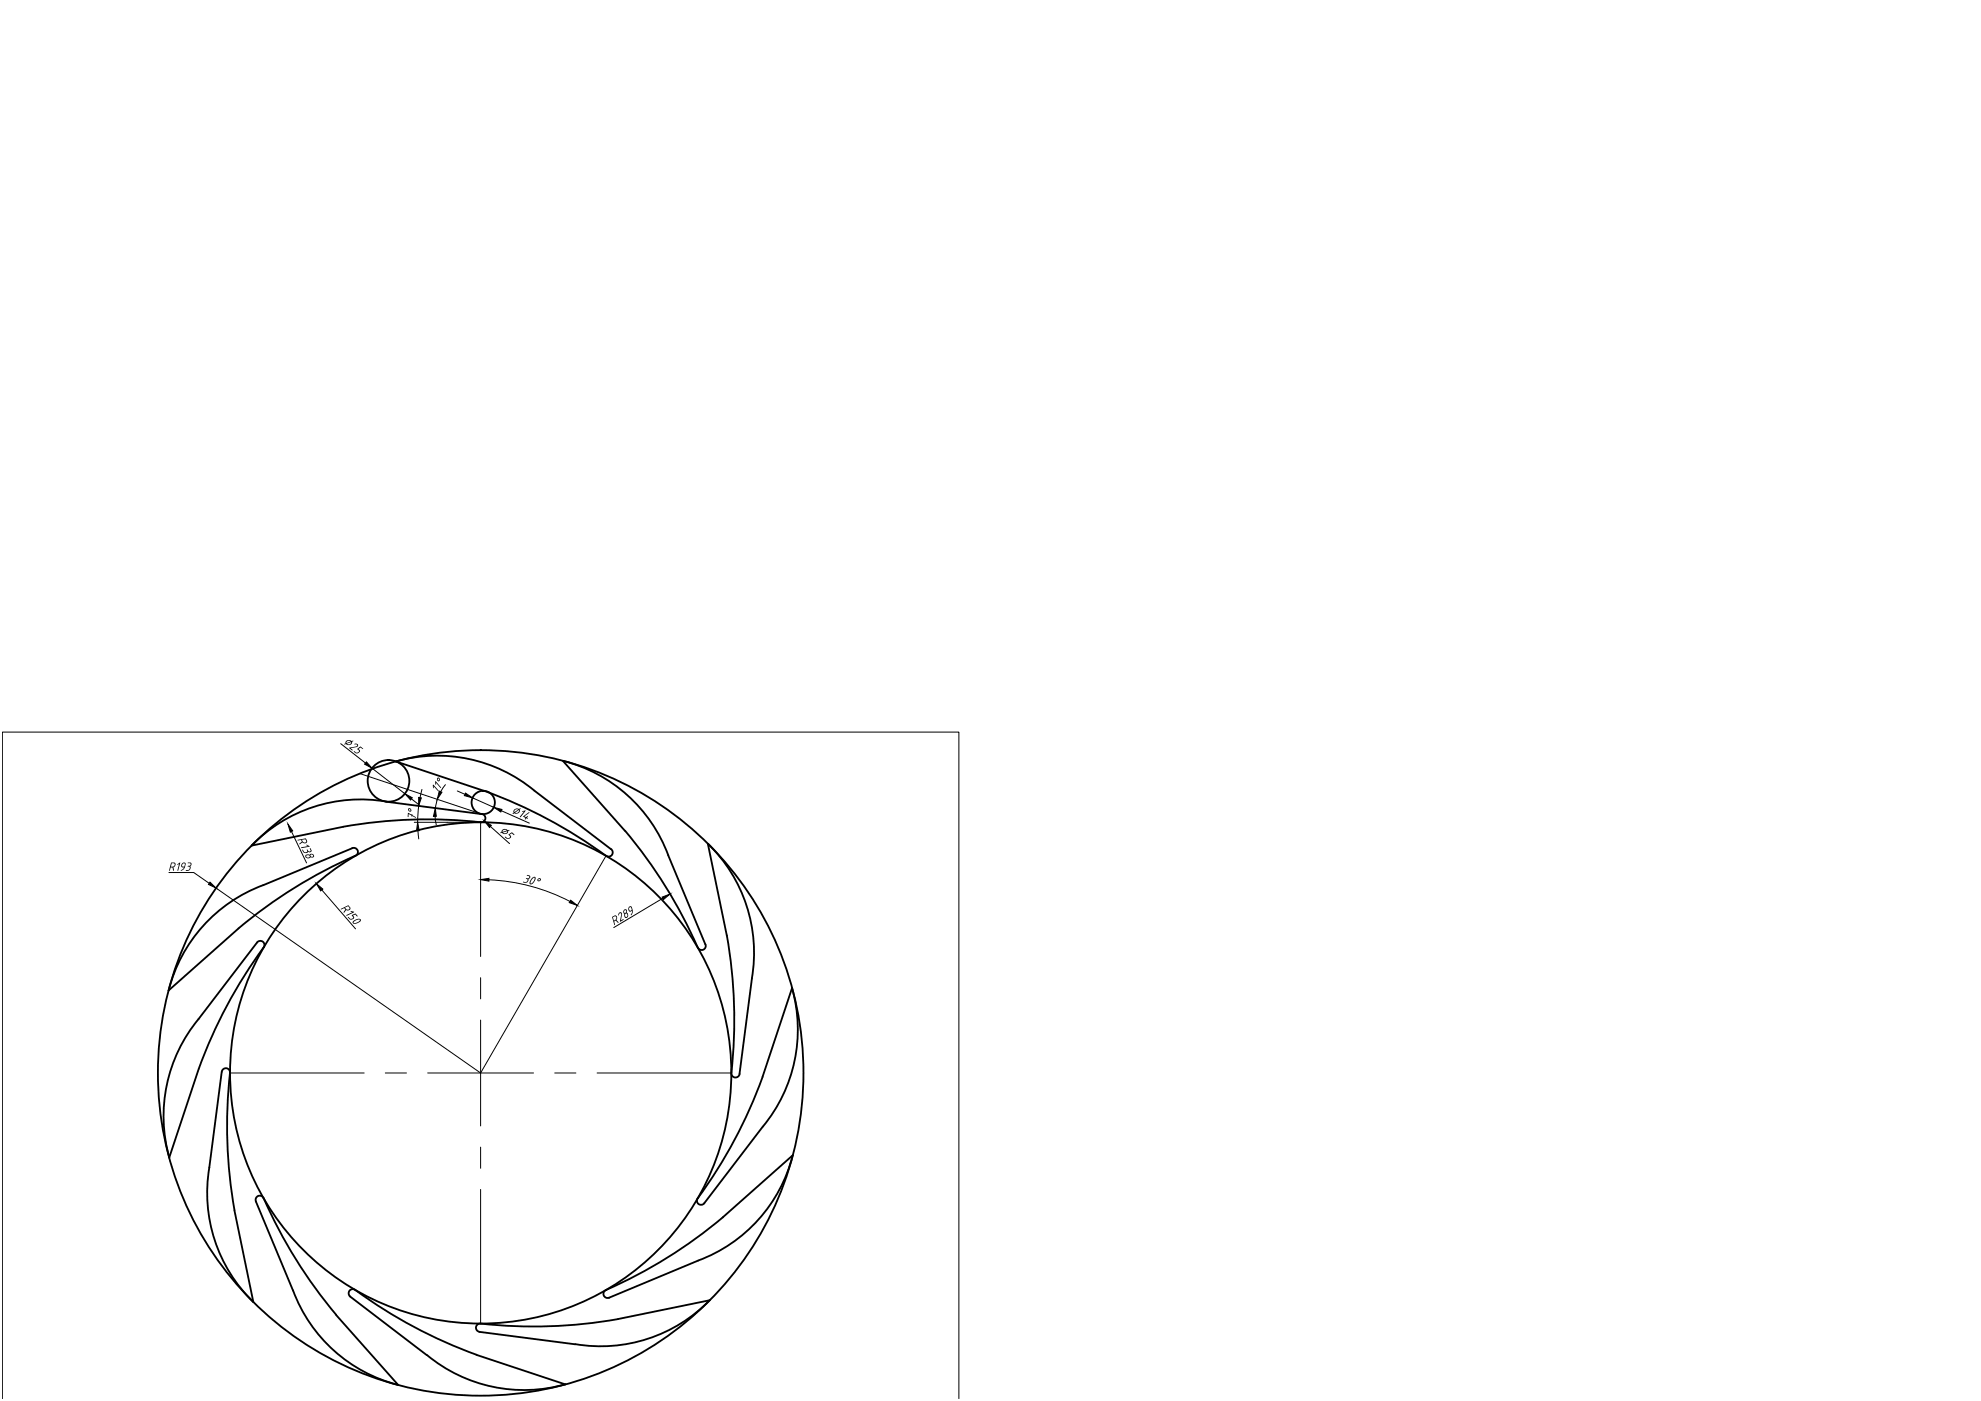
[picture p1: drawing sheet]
<svg xmlns="http://www.w3.org/2000/svg" width="594mm" height="420mm" viewBox="0 0 594 420" stroke-linecap="round" stroke-linejoin="round" font-family="sans-serif">
<path d="M107.9 232l36.6 12.2M144.1 246.6v40.3M144.1 293.2v6.4M144.1 305.9v31.8M68.9 321.8h40.3M115.6 321.8h6.3M128.3 321.8h31.7M166.4 321.8h6.3M179.1 321.8h40.2M144.1 344v6.4M144.1 356.7v40.2" fill="none" stroke="#000" stroke-width=".3"/>
<!-- layer: 0 -->
<g fill="none" stroke="#000" stroke-width=".55">
<path d="M160.2 237.1a45.6 45.6 0 0 0-41.5-8.7l26.7 8.9M160.3 237.1l23 17.6a1.25 1.25 0 0 1 .2 1.7 1.25 1.25 0 0 1-1.8 .2 146.6 146.6 0 0 0-36.4-19.4M102.9 248l-27.4 5.6M106.5 256.6a145 145 0 0 0-35 21.8l-21 18.7a45.7 45.7 0 0 1 28.4-31.6M106.6 256.7a1.25 1.25 0 0 0 .6-1.7 1.25 1.25 0 0 0-1.6-.6l-26.7 11.1M115.8 240.4l28.7 3.8M115.8 240.4a45.6 45.6 0 0 0-40.3 13.2M144.1 246.6a145 145 0 0 0-41.2 1.3M144.5 244.1a1.25 1.25 0 0 1 1.1 1.4 1.25 1.25 0 0 1-1.4 1.1M187.4 249.2l-18.6-21a45.6 45.6 0 0 1 31.6 28.3M187.4 249.1a148.8 148.8 0 0 1 22.1 35.4 1.25 1.25 0 0 0 1.6 .2 1.25 1.25 0 0 0 .5-1.5M200.4 256.5l11.1 26.7"/>
<path d="M212.3 253.1l5.7 27.4a145 145 0 0 1 1.3 41.3M212.3 253a45.6 45.6 0 0 1 13.2 40.4M79 284.2a145 145 0 0 0-19.4 36.3M79.1 284.2a1.25 1.25 0 0 0-.3-1.8 1.25 1.25 0 0 0-1.7 .3l-17.6 23a45.6 45.6 0 0 0-8.7 41.5l8.8-26.6M225.5 293.4l-3.7 28.7a1.25 1.25 0 0 1-1.4 1 1.25 1.25 0 0 1-1.1-1.4M237.5 296.3a45.6 45.6 0 0 1-8.7 41.6l-17.6 22.9a1.25 1.25 0 0 1-1.7 .3 1.25 1.25 0 0 1-.3-1.8 142.7 142.7 0 0 0 19.5-36.3zM66.5 321.5l-3.7 28.6a45.6 45.6 0 0 0 13.2 40.4M66.5 321.4a1.25 1.25 0 0 1 1.4-1 1.25 1.25 0 0 1 1.1 1.4 144.7 144.7 0 0 0 1.3 41.2M79.1 359.3a1.25 1.25 0 0 0-1.7-.6 1.25 1.25 0 0 0-.7 1.6l11.2 26.7a45.7 45.7 0 0 0 31.6 28.4M79.1 359.3a145 145 0 0 0 21.7 35M70.3 363l5.7 27.5M209.4 378.1l-26.7 11.1"/>
<path d="M216.7 365.1l21-18.7a45.6 45.6 0 0 1-28.3 31.6M216.8 365.1a147.9 147.9 0 0 1-35.4 22 1.25 1.25 0 0 0-.3 1.6 1.25 1.25 0 0 0 1.6 .5M100.8 394.4l18.7 21M106.6 386.9a1.25 1.25 0 0 0-1.8 .2 1.25 1.25 0 0 0 .2 1.7l23 17.6M106.6 386.9a145 145 0 0 0 36.3 19.4M185.4 395.6a145 145 0 0 1-41.3 1.3M185.4 395.6l27.4-5.7a45.8 45.8 0 0 1-40.3 13.3l-28.7-3.8a1.25 1.25 0 0 1-1.1-1.4 1.25 1.25 0 0 1 1.4-1.1M128.1 406.4a45.6 45.6 0 0 0 41.5 8.7M142.9 406.3l26.6 8.9"/>
<circle cx="116.5" cy="234.2" r="6.2"/>
<circle cx="144.9" cy="240.7" r="3.5"/>
<circle cx="144.2" cy="321.8" r="96.8"/>
<circle cx="144.2" cy="321.8" r="75.2"/>
</g>
<g fill="none" stroke="#000" stroke-width=".3">
<path d="M102.2 223l7.4 5.8M111.6 230.4l9.8 7.7M123.4 239.6l2 1.5M126.5 236.8l-.5 2.4M131.2 239.7l-.6 2.6M133.6 235.3l-1.4 2.1M137.1 237.2l2.3 1M141.7 239.3l6.4 2.8M87.4 249.4l4.5 9.4M124.2 246.6h19.9M125.3 249.1l.3 2.5M125.6 241.7l-.3 4.9"/>
<path d="M130.5 244.8l.3 2.5M147.1 247.9l5.7 5.1M150.4 243.1l8.3 3.8M181.7 256.7l-37.6 65.1-79.3-55.5M50.7 261.7h7.4l4.6 3.2M96.5 266.9l10.1 11.7M146.7 263.8a58 58 0 0 1 24.2 6.6M198.8 269.4l-14.7 8.8"/>
</g>
<g fill="#000" stroke="#000" stroke-width=".3">
<path d="M109.9 228.5l1.7 1.9-2.3-1.2zM121.4 238.1l2.2 1.1-.5 .7zM125.5 239.2l.9 .1-.9 2.4zM131.7 237.3l.8 .3-1.4 2.1zM139.6 237.8l2.1 1.5-2.4-.7zM86.3 247.1l1.5 2.1-.7 .4zM125.3 246.6l.4 2.5h-.8zM130.5 242.3l.3 2.5h-.8zM145.2 246.2l2.1 1.3-.5 .7zM148.1 242.1l2.4 .7-.3 .7zM63 264.6l1.8 1.7-2.3-1.1zM94.9 265l1.9 1.6-.6 .6z"/>
<path d="M144.1 263.8l2.5-.4v.9zM171.1 270l2 1.5-2.4-.8zM198.6 269l2.3-.9-1.9 1.7z"/>
</g>
<g fill="#000">
<path d="M106.1 225.4l.8 .3 .7-.2 .1-.3-.6-.6 1-.7 .9 .7h-.3l-.6-.4-.6 .4 .5 .7-.8 .6-.7-.1zM104.7 224.3l2.3-.5 .1-.4-.7-.1-.1-.2 .7-.1 .4 .3v.4l-.3 .3-2 .4 .7 .5-.1 .2zM129.8 235.3l1.8 1.8-.1 .2-1.5-1.5 .1 .6-.2-.1zM130.5 234.3l1.7 1.8v.2l-1.4-1.5v.5h-.2zM53.2 259.2l.8-.5-.7 2.5 .4-2.1-.4 .3zM56.3 258.8l.9-.1 .2 .6-.3 .5 .1 .5-.3 .6-.4 .2-.8 .1 .1-.3 .9-.1 .2-.7-.6-.4 .5-.1 .4-.3-.1-.3zM90.6 254.8l.3 .1 .3 .6 .4 .1 .5-.2v-.6l.6 .6 .4-.1-.2-.8 .2-.1 .4 .8-.4 .4-.7-.1-.2 .2-.8 .1-.4-.2zM90.3 254.1l2.1-.3-.5-.5 1 .5-2.4 .6zM122.3 243.8l1.1 .5 .2-.1v.2l1.1 .9-1.1-.6-.2 .2v-.3l-.9-.5v.9h-.2zM151.4 251l.2-.1 .6 .5 .4-.1 .4-.5-.5-.5 1-.7 .8 .7-.2 .2-.6-.6-.7 .4 .4 .4 .1 .4-.7 .5-.7-.1zM156.9 244.8l1.9-1.2-1.5 1.2 .5 .3 .4-.4-.2 .5 .3 .1-.1 .2-.3-.1-.5 .4 .2-.5zM156.6 243.3l1-.2-1.7 2 1.3-1.8-.6 .2z"/>
<path d="M104.3 275.1l.2-.1 .5 .5 .5 .1 .4-.3-.4-.8 1-.5 .8 .8h-.3l-.5-.6-.7 .4 .4 .7-.8 .5-.7-.2zM103.8 274.5l1.9-.9-.5-.1v-.3l1 .2-2.2 1.2zM158 262.5l.9 .1 .1 .5-.2 .4a.29 .29 0 0 0-.4 .1 .29 .29 0 0 0 .1 .4l-.6 .7-1.1-.1 .2-.2h1l.2-.6-.5-.4h.7l.3-.2v-.4zM185.6 273.8l.6-.2 .3 .3-.3 2.1 .8-.3-.9 .7-.2-.2 .4-2.2-.4-.1-.5 .6z"/>
<path d="M104 223l.8 .2 .5-.3v-.3zM103.7 222.3l.7-.4 1.6 .3-.4 .2-.1 .7-.7 .3-1.6-.2 .4-.3zM104.1 222.3l-.2 .6 1.3-.6-.4-.2z"/>
<path d="M131.2 233.8a.25 .25 0 0 0 .5 0 .25 .25 0 0 0-.5 0zM130.9 233.8a.5 .5 0 0 1 1 0 .5 .5 0 0 1-1 0z"/>
<path d="M54.8 259l-.2 .7 .7 .2 .1-.8-.2-.2zM54.6 259l.8-.3 .3 .5-.4 1.3-1 .7v-.3l.5-.2 .4-.5-.8-.3z"/>
<path d="M89.2 251.9l2.5-.5 .4 1.1-.5 .4-.9-.3-.9 .6-.1-.2 .8-.6-.2-.5-1 .2zM90.5 251.9l.6 .8h.5l.2-.3-.2-.7z"/>
<path d="M92 256.5l-.2 .4 .3 .2 .8-.1-.2-.5zM91.6 256.4l.6-.2 .6 .2 .4-.4h.4l.5 .4 .1 .4-.3 .3h-.7l-.9 .3-.7-.4zM93.1 256.6a.4 .4 0 0 0 .8 0 .4 .4 0 0 0-.8 0z"/>
<path d="M122.6 242.9a.25 .25 0 0 0 .5 0 .25 .25 0 0 0-.5 0zM122.4 242.5l.2-.1 .5 .1 .3 .5-.1 .3h-.7z"/>
<path d="M150.8 249.7l.8 .2 .5-.5zM150.5 249l1-.4 1.3 .4-.4 .2-.3 .8-.8 .2-.7-.4h-.6l.4-.2zM150.8 249l-.1 .5 1.3-.4-.3-.3z"/>
<path d="M154.5 243.7h.8l.3-.3v-.4zM154.1 242.9l.7-.4 .8 .1 .6-.2-.4 .4 .1 .5-.2 .4-.6 .3-.9-.1-.5 .2 .4-.4-.1-.5zM154.5 242.8l-.3 .5 .1 .3 1.1-.8z"/>
<path d="M51.3 258.7h1l.3 .3v.6l-.6 .5 .1 1.1-.4-1h-.5l-.2 .8-.3 .1zM51.5 258.9l-.2 1 .8-.1 .3-.4v-.3z"/>
<path d="M102.2 272.6l2.2-1.1 .7 .8-.1 .5-.6 .3-.6-.2-.6 .8-.2-.1 .6-.8-.4-.5-.9 .5zM103.4 272.2l.7 .6h.4l.3-.4-.4-.6z"/>
<path d="M106.1 276.4v.1a.35 .35 0 0 0 .2 .4 .35 .35 0 0 0 .5-.2l1-.5a.35 .35 0 0 0-.1-.5 .35 .35 0 0 0-.5 .1zM105.8 276.4l1.5-.8h.6l.3 .2-.3 .7-1.2 .5h-.8z"/>
<path d="M159.8 263.4l-.7 1.2a.37 .37 0 0 0 .4 .4 .37 .37 0 0 0 .3-.4l.5-1.1a.27 .27 0 0 0-.1-.3 .27 .27 0 0 0-.4 .2zM159.4 263.5l.7-.6 .5 .3-.6 1.5-.5 .5h-.4l-.3-.4z"/>
<path d="M161.4 263.8a.26 .26 0 0 0 .5 0 .26 .26 0 0 0-.5 0zM161.2 263.6l.8-.2 .2 .4-.2 .4-.6 .1-.3-.4z"/>
<path d="M183.6 275l.7-.5 .6 .1 .2 .5-.2 .8 .6 .7-.1 .2-.8-.7-.4 .3 .2 .9-.1 .2zM183.8 275.1l.3 1 .7-.5-.1-.8z"/>
<path d="M187.6 274l-.2 .5 .4 .6 .4-.7-.2-.4zM187.1 272.9l.6-.2 .3 .4-.1 .6 .3 .1 .2 .8-.5 .7-.5-.1-.1-.3v-.8l-.4-.6zM187.1 273.4a.4 .4 0 0 0 .8 0 .4 .4 0 0 0-.8 0z"/>
<path d="M188.8 272.1l-.2 .5 .4 .5 .5-.2-.2-.7zM188.7 271.9l.4-.1 .4 .3 .3 .9-.2 1.1a.24 .24 0 0 1-.2 .3 .24 .24 0 0 1-.3-.1l.5-1.2-.5 .3-.5-.2-.2-.8z"/>
</g>
<!-- layer: 0 -->
<path d="M.7 419.5v-199.9h286.9v199.9" fill="none" stroke="#000" stroke-width=".3"/>
</svg>
